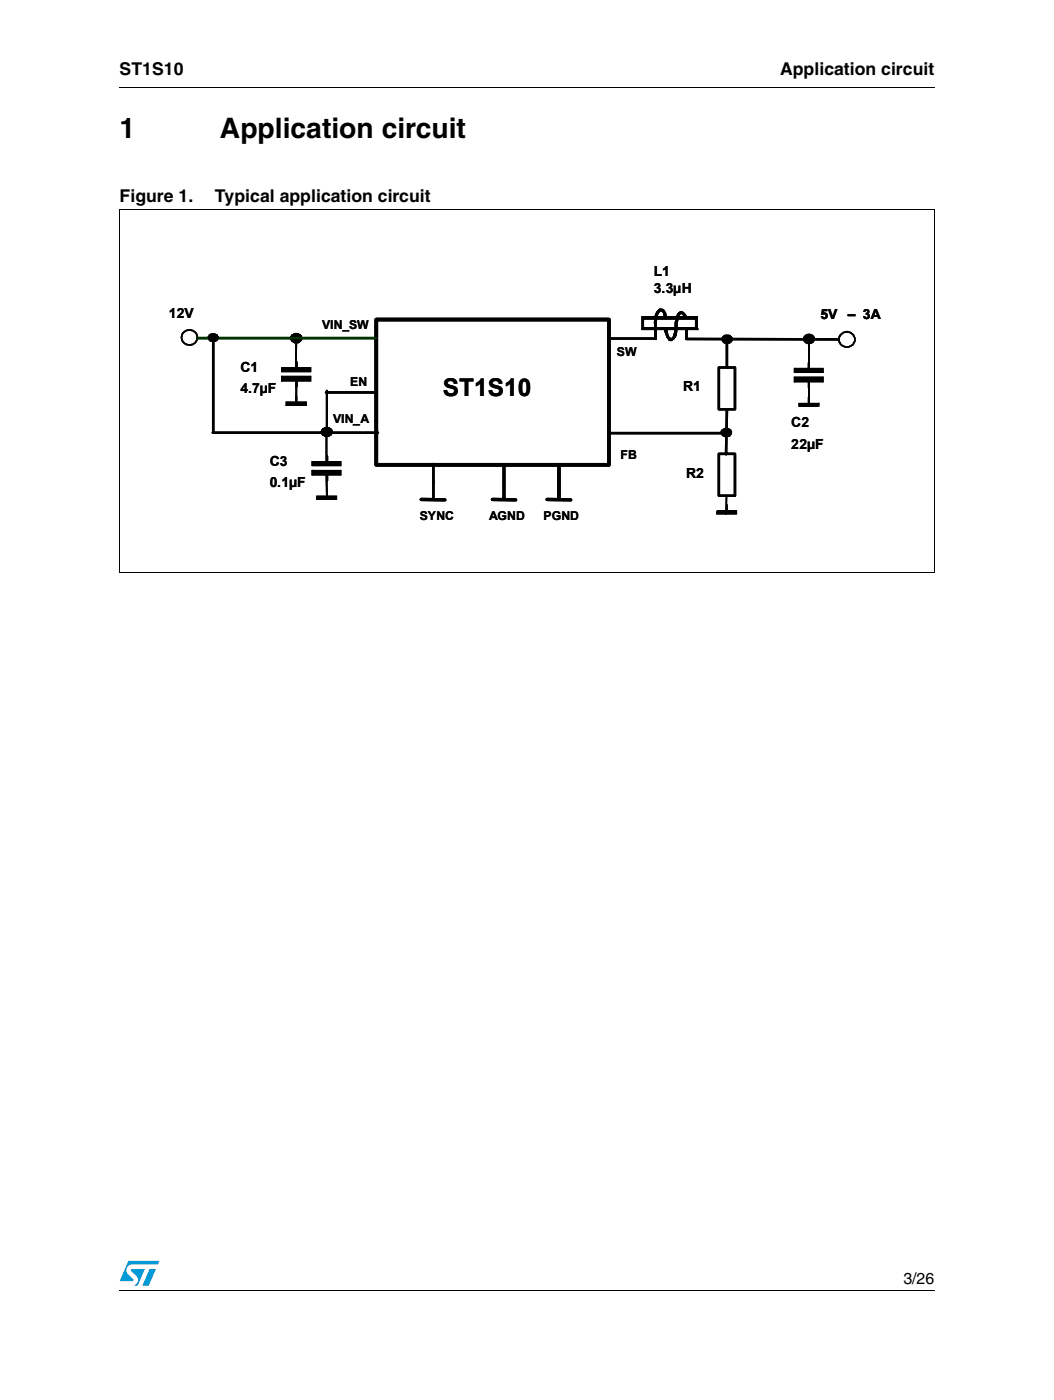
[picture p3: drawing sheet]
<svg xmlns="http://www.w3.org/2000/svg" width="210mm" height="279mm" viewBox="0 0 210 279" stroke-linecap="round" stroke-linejoin="round" font-family="sans-serif">
<defs><g id="words">
<g font-size="5.6">
<text x="23.9" y="27.6">1</text>
<text x="43.9" y="27.6">Application circuit</text>
</g>
<text font-size="4.9" x="88.3" y="79.1">ST1S10</text>
<g font-size="3.5">
<text x="23.9" y="15">ST1S10</text>
<text x="155.6" y="15">Application circuit</text>
<text x="23.9" y="40.3">Figure 1.</text>
<text x="42.9" y="40.3">Typical application circuit</text>
</g>
<text font-size="3.2" x="180.2" y="256.3">3/26</text>
<g font-size="2.8">
<text x="130.4" y="55">L1</text>
<text x="130.4" y="58.4">3.3µH</text>
<text x="33.7" y="63.5">12V</text>
<text x="163.7" y="63.6">5V</text>
<text x="169.1" y="63.6">– 3A</text>
<text x="48" y="74.2">C1</text>
<text x="48" y="78.5">4.7µF</text>
<text x="136.3" y="78.1">R1</text>
<text x="157.9" y="85.2">C2</text>
<text x="157.9" y="89.6">22µF</text>
<text x="53.8" y="92.9">C3</text>
<text x="136.9" y="95.4">R2</text>
<text x="53.8" y="97.2">0.1µF</text>
</g>
<g font-size="2.4">
<text x="64.3" y="65.6">VIN_SW</text>
<text x="123.1" y="71">SW</text>
<text x="69.9" y="77">EN</text>
<text x="66.5" y="84.5">VIN_A</text>
<text x="123.8" y="91.6">FB</text>
<text x="83.8" y="103.8">SYNC</text>
<text x="97.5" y="103.9">AGND</text>
<text x="108.5" y="103.9">PGND</text>
</g>
</g></defs>
<g fill="#009ad9">
<path d="M29.8 253.3h1.3l-1.4 3.3h-1.3z"/>
<path d="M25.6 251.6h6.2l-.3 .8h-5.2a1.13 1.13 0 0 0-1 .7 1.13 1.13 0 0 0 .3 1.2l1 1v.3l-2.7 .1z"/>
<path d="M26.2 253.3h2.7l-1.4 3.3-.7-.1a1.18 1.18 0 0 0 .4-1.8l-1-1.1z"/>
</g>
<path d="M23.8 17.4l.1 .2zM23.8 257.4l.1 .2z" fill="#000"/>
<path d="M23.9 17.5h162.6M23.8 41.8h162.7M23.9 41.9v72.2M186.4 41.9v72.2M23.8 114.2h162.7M23.9 257.5h162.6" fill="none" stroke="#000" stroke-width=".2"/>
<path d="M33.6 52.3h142.8v54.5h-142.8z" fill="#fff"/>
<path d="M75 63.8h46.5v29h-46.5z" fill="none" stroke="#000" stroke-width=".76"/>
<path d="M36.6 66.3a1.68 1.68 0 0 1 2.7 .8v.7a1.44 1.44 0 0 1-1.1 1h-.7a1.52 1.52 0 0 1-.9-2.5zM59.1 67.7l-.1 6.2M59.1 75.7v5M161.4 67.9l-.1 6.1M161.4 75.8v5M167.6 66.9a1.65 1.65 0 0 1 1.7-.7 1.65 1.65 0 0 1 1.2 1.3v.6l-.3 .6-.9 .6-.9-.1a1.37 1.37 0 0 1-1-1.7zM65.1 86.4v6.2M65.1 94.5l.1 4.9M144.9 99l-.1 3.6" fill="none" stroke="#000" stroke-width=".34"/>
<g fill="#000">
<path d="M41.6 66.8a1.28 1.28 0 0 1 2 .3 1.11 1.11 0 0 1-1.1 1.2 1.11 1.11 0 0 1-1.1-1.2z" fill-rule="evenodd"/>
<path d="M41.6 66.8a1.28 1.28 0 0 1 2 .3 1.11 1.11 0 0 1-1.1 1.2 1.11 1.11 0 0 1-1.1-1.2z" fill-rule="evenodd"/>
<path d="M56.1 74.1h.4l-.2-.2h5.5v.4h-5.5l-.2-.2 .2 .2h-.2z" fill-rule="evenodd"/>
<path d="M56.1 74.1h.4l-.2-.2h5.5v.4h-5.5l-.2-.2 .2 .2h-.2z" fill-rule="evenodd"/>
<path d="M56.1 74.1h.4l-.2-.2h5.5v.4h-5.5l-.2-.2 .2 .2h-.2z" fill-rule="evenodd"/>
<path d="M56.1 73.3h.2v.2l.2-.1v.7h-.4v-.7l.2-.1-.2 .1z" fill-rule="evenodd"/>
<path d="M56.1 75.2h.4v.7l-.2-.1v.3h-.2v-.2l.2 .2-.2-.2z" fill-rule="evenodd"/>
<path d="M56.1 73.3h.2v.2l.2-.1v.7h-.4v-.7l.2-.1-.2 .1z" fill-rule="evenodd"/>
<path d="M56.1 75.2h.4v.7l-.2-.1v.3h-.2v-.2l.2 .2-.2-.2z" fill-rule="evenodd"/>
<path d="M56.1 73.3h.2v.2l.2-.1v.7h-.4v-.7l.2-.1-.2 .1z" fill-rule="evenodd"/>
<path d="M56.1 75.2h.4v.7l-.2-.1v.3h-.2v-.2l.2 .2-.2-.2z" fill-rule="evenodd"/>
<path d="M56.1 75h.2l-.2 .3 .2-.3h5.5v.4h-5.5l.2-.1h-.4z" fill-rule="evenodd"/>
<path d="M56.1 75h.2l-.2 .3 .2-.3h5.5v.4h-5.5l.2-.1h-.4z" fill-rule="evenodd"/>
<path d="M56.1 75h.2l-.2 .3 .2-.3h5.5v.4h-5.5l.2-.1h-.4z" fill-rule="evenodd"/>
<path d="M58.9 73.4h.5l-.3 .2z" fill-rule="evenodd"/>
<path d="M58.9 77.2h.5l-.3 .2z" fill-rule="evenodd"/>
<path d="M58.9 73.4h.5l-.3 .2z" fill-rule="evenodd"/>
<path d="M58.9 77.2h.5l-.3 .2z" fill-rule="evenodd"/>
<path d="M58.9 73.4h.5l-.3 .2z" fill-rule="evenodd"/>
<path d="M58.9 77.2h.5l-.3 .2z" fill-rule="evenodd"/>
<path d="M58.9 72.3h.5v1.1h-.5z" fill-rule="evenodd"/>
<path d="M58.9 75.9h.5v1.3h-.5z" fill-rule="evenodd"/>
<path d="M58.9 79.2h.4v1h-.4z" fill-rule="evenodd"/>
<path d="M58.3 66.8a1.11 1.11 0 0 1 1.3-.2 1.11 1.11 0 0 1 .5 1.3 1.56 1.56 0 0 1-1.4 .5 .97 .97 0 0 1-.6-1.3z" fill-rule="evenodd"/>
<path d="M58.9 72.3h.5v1.1h-.5z" fill-rule="evenodd"/>
<path d="M58.9 75.9h.5v1.3h-.5z" fill-rule="evenodd"/>
<path d="M58.9 79.2h.4v1h-.4z" fill-rule="evenodd"/>
<path d="M58.3 66.8a1.11 1.11 0 0 1 1.3-.2 1.11 1.11 0 0 1 .5 1.3 1.56 1.56 0 0 1-1.4 .5 .97 .97 0 0 1-.6-1.3z" fill-rule="evenodd"/>
<path d="M58.9 72.3h.5v1.1h-.5z" fill-rule="evenodd"/>
<path d="M58.9 75.9h.5v1.3h-.5z" fill-rule="evenodd"/>
<path d="M58.9 79.2h.4v1h-.4z" fill-rule="evenodd"/>
<path d="M58.3 66.8a1.11 1.11 0 0 1 1.3-.2 1.11 1.11 0 0 1 .5 1.3 1.56 1.56 0 0 1-1.4 .5 .97 .97 0 0 1-.6-1.3z" fill-rule="evenodd"/>
<path d="M59 78.9h.2l.1 .3h-.4z" fill-rule="evenodd"/>
<path d="M59 78.9h.2l.1 .3h-.4z" fill-rule="evenodd"/>
<path d="M59 78.9h.2l.1 .3h-.4z" fill-rule="evenodd"/>
<path d="M59 72.1h.3l.1 .2h-.5z" fill-rule="evenodd"/>
<path d="M59.1 75.8l.3 .1h-.5z" fill-rule="evenodd"/>
<path d="M59 72.1h.3l.1 .2h-.5z" fill-rule="evenodd"/>
<path d="M59.1 75.8l.3 .1h-.5z" fill-rule="evenodd"/>
<path d="M59 72.1h.3l.1 .2h-.5z" fill-rule="evenodd"/>
<path d="M59.1 75.8l.3 .1h-.5z" fill-rule="evenodd"/>
<path d="M56.2 75.8h5.5l-.2 .1h.6v.2h-.4l.4-.2-.4 .2h-5.5z" fill-rule="evenodd"/>
<path d="M56.2 75.8h5.5l-.2 .1h.6v.2h-.4l.4-.2-.4 .2h-5.5z" fill-rule="evenodd"/>
<path d="M56.2 75.8h5.5l-.2 .1h.6v.2h-.4l.4-.2-.4 .2h-5.5z" fill-rule="evenodd"/>
<path d="M61.6 73.4h.5v.7l-.3 .2 .3-.2v.2h-.3v-.4l-.2 .2z" fill-rule="evenodd"/>
<path d="M61.6 75.3l.2 .1v-.4h.3v.3l-.3-.3 .3 .3v.6h-.5z" fill-rule="evenodd"/>
<path d="M61.6 73.4h.5v.7l-.3 .2 .3-.2v.2h-.3v-.4l-.2 .2z" fill-rule="evenodd"/>
<path d="M61.6 75.3l.2 .1v-.4h.3v.3l-.3-.3 .3 .3v.6h-.5z" fill-rule="evenodd"/>
<path d="M61.6 73.4h.5v.7l-.3 .2 .3-.2v.2h-.3v-.4l-.2 .2z" fill-rule="evenodd"/>
<path d="M61.6 75.3l.2 .1v-.4h.3v.3l-.3-.3 .3 .3v.6h-.5z" fill-rule="evenodd"/>
<path d="M56.2 73.3h5.6l.3 .1-.3-.1h.3v.1h-.5l.2 .2h-5.6z" fill-rule="evenodd"/>
<path d="M56.2 73.3h5.6l.3 .1-.3-.1h.3v.1h-.5l.2 .2h-5.6z" fill-rule="evenodd"/>
<path d="M56.2 73.3h5.6l.3 .1-.3-.1h.3v.1h-.5l.2 .2h-5.6z" fill-rule="evenodd"/>
<path d="M128 63.4h.5v2.1l-.3-.2v.6h-.2v-.4l.2 .4-.2-.4z" fill-rule="evenodd"/>
<path d="M128 63.4h.5v2.1l-.3-.2v.6h-.2v-.4l.2 .4-.2-.4z" fill-rule="evenodd"/>
<path d="M128 63.4h.5v2.1l-.3-.2v.6h-.2v-.4l.2 .4-.2-.4z" fill-rule="evenodd"/>
<path d="M128 63.1h.2l-.2 .3 .2-.3h10.7v.7h-10.7l.4-.4h-.6z" fill-rule="evenodd"/>
<path d="M128 63.1h.2l-.2 .3 .2-.3h10.7v.7h-10.7l.4-.4h-.6z" fill-rule="evenodd"/>
<path d="M128 63.1h.2l-.2 .3 .2-.3h10.7v.7h-10.7l.4-.4h-.6z" fill-rule="evenodd"/>
<path d="M131 62.1l.5-.5 1 .1 .4 .7 .1 .9-.5 .1-.2-.8-.2-.3-.2-.1a1.48 1.48 0 0 0-.8 1.4l-.1 .9h-.6l.3-1.8z" fill-rule="evenodd"/>
<path d="M131 62.1l.5-.5 1 .1 .4 .7 .1 .9-.5 .1-.2-.8-.2-.3-.2-.1a1.48 1.48 0 0 0-.8 1.4l-.1 .9h-.6l.3-1.8z" fill-rule="evenodd"/>
<path d="M131 62.1l.5-.5 1 .1 .4 .7 .1 .9-.5 .1-.2-.8-.2-.3-.2-.1a1.48 1.48 0 0 0-.8 1.4l-.1 .9h-.6l.3-1.8z" fill-rule="evenodd"/>
<path d="M132.5 65.4l.5-.1 .3 1.4 .3 .6 .2 .1v.7l-.5-.2-.1-.3a4.3 4.3 0 0 1-.7-2.2z" fill-rule="evenodd"/>
<path d="M132.5 65.4l.5-.1 .3 1.4 .3 .6 .2 .1v.7l-.5-.2-.1-.3a4.3 4.3 0 0 1-.7-2.2z" fill-rule="evenodd"/>
<path d="M132.5 65.4l.5-.1 .3 1.4 .3 .6 .2 .1v.7l-.5-.2-.1-.3a4.3 4.3 0 0 1-.7-2.2z" fill-rule="evenodd"/>
<path d="M134.6 65.5h.6a2.41 2.41 0 0 1-1.2 2.6h-.2l-.1-.6h.2a2.34 2.34 0 0 0 .7-2z" fill-rule="evenodd"/>
<path d="M134.6 65.5h.6a2.41 2.41 0 0 1-1.2 2.6h-.2l-.1-.6h.2a2.34 2.34 0 0 0 .7-2z" fill-rule="evenodd"/>
<path d="M134.6 65.5h.6a2.41 2.41 0 0 1-1.2 2.6h-.2l-.1-.6h.2a2.34 2.34 0 0 0 .7-2z" fill-rule="evenodd"/>
<path d="M135.1 62.6l.7-.5 .1 .6a1.08 1.08 0 0 0-.6 1.2l-.1 1.6h-.6a7.3 7.3 0 0 1 .5-2.9z" fill-rule="evenodd"/>
<path d="M135.1 62.6l.7-.5 .1 .6a1.08 1.08 0 0 0-.6 1.2l-.1 1.6h-.6a7.3 7.3 0 0 1 .5-2.9z" fill-rule="evenodd"/>
<path d="M135.1 62.6l.7-.5 .1 .6a1.08 1.08 0 0 0-.6 1.2l-.1 1.6h-.6a7.3 7.3 0 0 1 .5-2.9z" fill-rule="evenodd"/>
<path d="M136.6 65.4h.6v2.4h-.6z" fill-rule="evenodd"/>
<path d="M136.6 65.4h.6v2.4h-.6z" fill-rule="evenodd"/>
<path d="M136.6 65.4h.6v2.4h-.6z" fill-rule="evenodd"/>
<path d="M135.8 62.1a1.61 1.61 0 0 1 1.3 1.3l-.6 .2-.4-.8-.3-.1z" fill-rule="evenodd"/>
<path d="M135.8 62.1a1.61 1.61 0 0 1 1.3 1.3l-.6 .2-.4-.8-.3-.1z" fill-rule="evenodd"/>
<path d="M135.8 62.1a1.61 1.61 0 0 1 1.3 1.3l-.6 .2-.4-.8-.3-.1z" fill-rule="evenodd"/>
<path d="M128.3 65.3h10.7l-.3 .2h.6v.4h-.3l.3-.4-.3 .4h-10.7z" fill-rule="evenodd"/>
<path d="M128.3 65.3h10.7l-.3 .2h.6v.4h-.3l.3-.4-.3 .4h-10.7z" fill-rule="evenodd"/>
<path d="M128.3 65.3h10.7l-.3 .2h.6v.4h-.3l.3-.4-.3 .4h-10.7z" fill-rule="evenodd"/>
<path d="M138.9 63.1h.3v.3l-.3-.3 .3 .3v2.1h-.6v-2.1l.3 .4z" fill-rule="evenodd"/>
<path d="M138.9 63.1h.3v.3l-.3-.3 .3 .3v2.1h-.6v-2.1l.3 .4z" fill-rule="evenodd"/>
<path d="M138.9 63.1h.3v.3l-.3-.3 .3 .3v2.1h-.6v-2.1l.3 .4z" fill-rule="evenodd"/>
<path d="M144.4 67l.2-.1a1.26 1.26 0 0 1 1.3 .3 .96 .96 0 0 1-.1 1.2 .96 .96 0 0 1-1.2 .1 .83 .83 0 0 1-.6-.7 .83 .83 0 0 1 .4-.8z" fill-rule="evenodd"/>
<path d="M144.4 67l.2-.1a1.26 1.26 0 0 1 1.3 .3 .96 .96 0 0 1-.1 1.2 .96 .96 0 0 1-1.2 .1 .83 .83 0 0 1-.6-.7 .83 .83 0 0 1 .4-.8z" fill-rule="evenodd"/>
<path d="M158.4 74.3h.5l-.3-.2h5.4v.3h-5.4l-.2-.1 .2 .1h-.2z" fill-rule="evenodd"/>
<path d="M158.4 74.3h.5l-.3-.2h5.4v.3h-5.4l-.2-.1 .2 .1h-.2z" fill-rule="evenodd"/>
<path d="M158.4 74.3h.5l-.3-.2h5.4v.3h-5.4l-.2-.1 .2 .1h-.2z" fill-rule="evenodd"/>
<path d="M158.4 73.4h.2v.3l.2-.1v.7h-.4v-.7l.2-.2-.2 .2z" fill-rule="evenodd"/>
<path d="M158.4 75.4h.3l-.1 .9h-.2v-.2l.2 .2-.2-.2z" fill-rule="evenodd"/>
<path d="M158.4 73.4h.2v.3l.2-.1v.7h-.4v-.7l.2-.2-.2 .2z" fill-rule="evenodd"/>
<path d="M158.4 75.4h.3l-.1 .9h-.2v-.2l.2 .2-.2-.2z" fill-rule="evenodd"/>
<path d="M158.4 73.4h.2v.3l.2-.1v.7h-.4v-.7l.2-.2-.2 .2z" fill-rule="evenodd"/>
<path d="M158.4 75.4h.3l-.1 .9h-.2v-.2l.2 .2-.2-.2z" fill-rule="evenodd"/>
<path d="M158.4 75.2h.2l-.2 .2 .2-.2h5.4v.3h-5.4l.2-.1h-.4z" fill-rule="evenodd"/>
<path d="M158.4 75.2h.2l-.2 .2 .2-.2h5.4v.3h-5.4l.2-.1h-.4z" fill-rule="evenodd"/>
<path d="M158.4 75.2h.2l-.2 .2 .2-.2h5.4v.3h-5.4l.2-.1h-.4z" fill-rule="evenodd"/>
<path d="M161.2 73.6h.4z" fill-rule="evenodd"/>
<path d="M161.2 77.4h.4z" fill-rule="evenodd"/>
<path d="M161.2 73.6h.4z" fill-rule="evenodd"/>
<path d="M161.2 77.4h.4z" fill-rule="evenodd"/>
<path d="M161.2 73.6h.4z" fill-rule="evenodd"/>
<path d="M161.2 77.4h.4z" fill-rule="evenodd"/>
<path d="M161.2 79.2h.3v1.2h-.3z" fill-rule="evenodd"/>
<path d="M161.2 79.2h.3v1.2h-.3z" fill-rule="evenodd"/>
<path d="M161.2 79.2h.3v1.2h-.3z" fill-rule="evenodd"/>
<path d="M161.2 72.4h.4v1.2h-.4z" fill-rule="evenodd"/>
<path d="M161.2 76.1h.4v1.3h-.4z" fill-rule="evenodd"/>
<path d="M160.7 66.9a1.06 1.06 0 0 1 1.3-.1 1.06 1.06 0 0 1 .4 1.2 1.12 1.12 0 0 1-1.3 .6 1.12 1.12 0 0 1-.8-1.2z" fill-rule="evenodd"/>
<path d="M161.2 72.4h.4v1.2h-.4z" fill-rule="evenodd"/>
<path d="M161.2 76.1h.4v1.3h-.4z" fill-rule="evenodd"/>
<path d="M160.7 66.9a1.06 1.06 0 0 1 1.3-.1 1.06 1.06 0 0 1 .4 1.2 1.12 1.12 0 0 1-1.3 .6 1.12 1.12 0 0 1-.8-1.2z" fill-rule="evenodd"/>
<path d="M161.2 72.4h.4v1.2h-.4z" fill-rule="evenodd"/>
<path d="M161.2 76.1h.4v1.3h-.4z" fill-rule="evenodd"/>
<path d="M160.7 66.9a1.06 1.06 0 0 1 1.3-.1 1.06 1.06 0 0 1 .4 1.2 1.12 1.12 0 0 1-1.3 .6 1.12 1.12 0 0 1-.8-1.2z" fill-rule="evenodd"/>
<path d="M161.2 79.1l.3 .1h-.3z" fill-rule="evenodd"/>
<path d="M161.2 79.1l.3 .1h-.3z" fill-rule="evenodd"/>
<path d="M161.2 79.1l.3 .1h-.3z" fill-rule="evenodd"/>
<path d="M161.2 72.2h.3l.1 .2h-.4z" fill-rule="evenodd"/>
<path d="M161.2 75.9h.3l.1 .2h-.4z" fill-rule="evenodd"/>
<path d="M161.2 72.2h.3l.1 .2h-.4z" fill-rule="evenodd"/>
<path d="M161.2 75.9h.3l.1 .2h-.4z" fill-rule="evenodd"/>
<path d="M161.2 72.2h.3l.1 .2h-.4z" fill-rule="evenodd"/>
<path d="M161.2 75.9h.3l.1 .2h-.4z" fill-rule="evenodd"/>
<path d="M158.5 75.9h5.5l-.2 .2h.5v.2h-.3l.3-.2-.3 .2h-5.5z" fill-rule="evenodd"/>
<path d="M158.5 75.9h5.5l-.2 .2h.5v.2h-.3l.3-.2-.3 .2h-5.5z" fill-rule="evenodd"/>
<path d="M158.5 75.9h5.5l-.2 .2h.5v.2h-.3l.3-.2-.3 .2h-5.5z" fill-rule="evenodd"/>
<path d="M163.9 73.6h.4v.7l-.3 .1 .3-.1v.1h-.3v-.3l-.1 .2z" fill-rule="evenodd"/>
<path d="M163.8 75.4l.2 .1v-.3h.3v.2l-.3-.2 .3 .2v.7h-.5z" fill-rule="evenodd"/>
<path d="M163.9 73.6h.4v.7l-.3 .1 .3-.1v.1h-.3v-.3l-.1 .2z" fill-rule="evenodd"/>
<path d="M163.8 75.4l.2 .1v-.3h.3v.2l-.3-.2 .3 .2v.7h-.5z" fill-rule="evenodd"/>
<path d="M163.9 73.6h.4v.7l-.3 .1 .3-.1v.1h-.3v-.3l-.1 .2z" fill-rule="evenodd"/>
<path d="M163.8 75.4l.2 .1v-.3h.3v.2l-.3-.2 .3 .2v.7h-.5z" fill-rule="evenodd"/>
<path d="M158.5 73.4h5.5l.3 .2-.3-.2h.3v.2l-5.8 .1z" fill-rule="evenodd"/>
<path d="M158.5 73.4h5.5l.3 .2-.3-.2h.3v.2l-5.8 .1z" fill-rule="evenodd"/>
<path d="M158.5 73.4h5.5l.3 .2-.3-.2h.3v.2l-5.8 .1z" fill-rule="evenodd"/>
<path d="M57 80.8h4.1v.2h-3.9l-.2-.2 .2 .2h-.2z" fill-rule="evenodd"/>
<path d="M57 80.8h4.1v.2h-3.9l-.2-.2 .2 .2h-.2z" fill-rule="evenodd"/>
<path d="M57 80.8h4.1v.2h-3.9l-.2-.2 .2 .2h-.2z" fill-rule="evenodd"/>
<path d="M57 80.2h.2v.2v-.1v.6h-.2v-.6l.2-.1-.2 .1z" fill-rule="evenodd"/>
<path d="M57 80.2h.2v.2v-.1v.6h-.2v-.6l.2-.1-.2 .1z" fill-rule="evenodd"/>
<path d="M57 80.2h.2v.2v-.1v.6h-.2v-.6l.2-.1-.2 .1z" fill-rule="evenodd"/>
<path d="M58.9 80.2h.4l-.2 .3z" fill-rule="evenodd"/>
<path d="M58.9 80.2h.4l-.2 .3z" fill-rule="evenodd"/>
<path d="M58.9 80.2h.4l-.2 .3z" fill-rule="evenodd"/>
<path d="M60.9 80.2h.3v.6l-.1 .2 .1-.2v.2h-.1v-.2h-.2z" fill-rule="evenodd"/>
<path d="M60.9 80.2h.3v.6l-.1 .2 .1-.2v.2h-.1v-.2h-.2z" fill-rule="evenodd"/>
<path d="M60.9 80.2h.3v.6l-.1 .2 .1-.2v.2h-.1v-.2h-.2z" fill-rule="evenodd"/>
<path d="M57.1 80.2h4l.1 .1-.1-.1h.1v.1h-.3l.2 .2h-4z" fill-rule="evenodd"/>
<path d="M57.1 80.2h4l.1 .1-.1-.1h.1v.1h-.3l.2 .2h-4z" fill-rule="evenodd"/>
<path d="M57.1 80.2h4l.1 .1-.1-.1h.1v.1h-.3l.2 .2h-4z" fill-rule="evenodd"/>
<path d="M62.2 92.9h.4l-.2-.2h5.5v.3h-5.5l-.2-.1 .2 .1h-.2z" fill-rule="evenodd"/>
<path d="M62.2 92.9h.4l-.2-.2h5.5v.3h-5.5l-.2-.1 .2 .1h-.2z" fill-rule="evenodd"/>
<path d="M62.2 92.9h.4l-.2-.2h5.5v.3h-5.5l-.2-.1 .2 .1h-.2z" fill-rule="evenodd"/>
<path d="M62.2 92h.2v.3l.2-.1v.7h-.4v-.7l.2-.2-.2 .2z" fill-rule="evenodd"/>
<path d="M62.2 94h.4v.7l-.2-.1v.3h-.2v-.2l.2 .2-.2-.2z" fill-rule="evenodd"/>
<path d="M62.2 92h.2v.3l.2-.1v.7h-.4v-.7l.2-.2-.2 .2z" fill-rule="evenodd"/>
<path d="M62.2 94h.4v.7l-.2-.1v.3h-.2v-.2l.2 .2-.2-.2z" fill-rule="evenodd"/>
<path d="M62.2 92h.2v.3l.2-.1v.7h-.4v-.7l.2-.2-.2 .2z" fill-rule="evenodd"/>
<path d="M62.2 94h.4v.7l-.2-.1v.3h-.2v-.2l.2 .2-.2-.2z" fill-rule="evenodd"/>
<path d="M62.2 93.8h.2l-.2 .2 .2-.2h5.5v.4h-5.5l.2-.2h-.4z" fill-rule="evenodd"/>
<path d="M62.2 93.8h.2l-.2 .2 .2-.2h5.5v.4h-5.5l.2-.2h-.4z" fill-rule="evenodd"/>
<path d="M62.2 93.8h.2l-.2 .2 .2-.2h5.5v.4h-5.5l.2-.2h-.4z" fill-rule="evenodd"/>
<path d="M63.1 99.6l4.1-.1v.3h-3.9l-.2-.2 .2 .2h-.2z" fill-rule="evenodd"/>
<path d="M63.1 99.6l4.1-.1v.3h-3.9l-.2-.2 .2 .2h-.2z" fill-rule="evenodd"/>
<path d="M63.1 99.6l4.1-.1v.3h-3.9l-.2-.2 .2 .2h-.2z" fill-rule="evenodd"/>
<path d="M63.1 98.9l.1 .3 .1-.2v.7h-.2z" fill-rule="evenodd"/>
<path d="M63.1 98.9l.1 .3 .1-.2v.7h-.2z" fill-rule="evenodd"/>
<path d="M63.1 98.9l.1 .3 .1-.2v.7h-.2z" fill-rule="evenodd"/>
<path d="M65 92.2h.5l-.3 .2z" fill-rule="evenodd"/>
<path d="M65 96h.5z" fill-rule="evenodd"/>
<path d="M65 99h.4l-.1 .2h-.3z" fill-rule="evenodd"/>
<path d="M65 92.2h.5l-.3 .2z" fill-rule="evenodd"/>
<path d="M65 96h.5z" fill-rule="evenodd"/>
<path d="M65 99h.4l-.1 .2h-.3z" fill-rule="evenodd"/>
<path d="M65 92.2h.5l-.3 .2z" fill-rule="evenodd"/>
<path d="M65 96h.5z" fill-rule="evenodd"/>
<path d="M65 99h.4l-.1 .2h-.3z" fill-rule="evenodd"/>
<path d="M65 91h.5v1.2h-.5z" fill-rule="evenodd"/>
<path d="M65 94.7h.5v1.3h-.5z" fill-rule="evenodd"/>
<path d="M65 97.9h.4v1.1h-.4z" fill-rule="evenodd"/>
<path d="M64.4 85.6a1.14 1.14 0 0 1 1.2-.3 1.14 1.14 0 0 1 .7 1.1 1.18 1.18 0 0 1-1.2 .7 1.18 1.18 0 0 1-1.1-1z" fill-rule="evenodd"/>
<path d="M65 91h.5v1.2h-.5z" fill-rule="evenodd"/>
<path d="M65 94.7h.5v1.3h-.5z" fill-rule="evenodd"/>
<path d="M65 97.9h.4v1.1h-.4z" fill-rule="evenodd"/>
<path d="M64.4 85.6a1.14 1.14 0 0 1 1.2-.3 1.14 1.14 0 0 1 .7 1.1 1.18 1.18 0 0 1-1.2 .7 1.18 1.18 0 0 1-1.1-1z" fill-rule="evenodd"/>
<path d="M65 91h.5v1.2h-.5z" fill-rule="evenodd"/>
<path d="M65 94.7h.5v1.3h-.5z" fill-rule="evenodd"/>
<path d="M65 97.9h.4v1.1h-.4z" fill-rule="evenodd"/>
<path d="M64.4 85.6a1.14 1.14 0 0 1 1.2-.3 1.14 1.14 0 0 1 .7 1.1 1.18 1.18 0 0 1-1.2 .7 1.18 1.18 0 0 1-1.1-1z" fill-rule="evenodd"/>
<path d="M65 97.7h.3l.1 .2h-.4z" fill-rule="evenodd"/>
<path d="M65 97.7h.3l.1 .2h-.4z" fill-rule="evenodd"/>
<path d="M65 97.7h.3l.1 .2h-.4z" fill-rule="evenodd"/>
<path d="M65.2 90.7l.3 .3h-.5z" fill-rule="evenodd"/>
<path d="M65 94.7l.2-.1 .3 .1z" fill-rule="evenodd"/>
<path d="M65.2 90.7l.3 .3h-.5z" fill-rule="evenodd"/>
<path d="M65 94.7l.2-.1 .3 .1z" fill-rule="evenodd"/>
<path d="M65.2 90.7l.3 .3h-.5z" fill-rule="evenodd"/>
<path d="M65 94.7l.2-.1 .3 .1z" fill-rule="evenodd"/>
<path d="M67 99h.2v.8v-.3l-.2 .1z" fill-rule="evenodd"/>
<path d="M67 99h.2v.8v-.3l-.2 .1z" fill-rule="evenodd"/>
<path d="M67 99h.2v.8v-.3l-.2 .1z" fill-rule="evenodd"/>
<path d="M63.2 98.9h4v.2v-.2v.2h-.2l.2 .1h-4z" fill-rule="evenodd"/>
<path d="M63.2 98.9h4v.2v-.2v.2h-.2l.2 .1h-4z" fill-rule="evenodd"/>
<path d="M63.2 98.9h4v.2v-.2v.2h-.2l.2 .1h-4z" fill-rule="evenodd"/>
<path d="M62.3 94.6h5.5l-.2 .1h.5v.2h-.3l.3-.2-.3 .2h-5.5z" fill-rule="evenodd"/>
<path d="M62.3 94.6h5.5l-.2 .1h.5v.2h-.3l.3-.2-.3 .2h-5.5z" fill-rule="evenodd"/>
<path d="M62.3 94.6h5.5l-.2 .1h.5v.2h-.3l.3-.2-.3 .2h-5.5z" fill-rule="evenodd"/>
<path d="M67.7 92.2h.4v.7l-.2 .1 .2-.1v.1h-.2v-.3l-.2 .2z" fill-rule="evenodd"/>
<path d="M67.7 94l.2 .1v-.3h.2v.2l-.2-.2 .2 .2v.7h-.4z" fill-rule="evenodd"/>
<path d="M67.7 92.2h.4v.7l-.2 .1 .2-.1v.1h-.2v-.3l-.2 .2z" fill-rule="evenodd"/>
<path d="M67.7 94l.2 .1v-.3h.2v.2l-.2-.2 .2 .2v.7h-.4z" fill-rule="evenodd"/>
<path d="M67.7 92.2h.4v.7l-.2 .1 .2-.1v.1h-.2v-.3l-.2 .2z" fill-rule="evenodd"/>
<path d="M67.7 94l.2 .1v-.3h.2v.2l-.2-.2 .2 .2v.7h-.4z" fill-rule="evenodd"/>
<path d="M62.3 92h5.6l.2 .2-.2-.2h.2v.2h-.4l.2 .2h-5.6z" fill-rule="evenodd"/>
<path d="M62.3 92h5.6l.2 .2-.2-.2h.2v.2h-.4l.2 .2h-5.6z" fill-rule="evenodd"/>
<path d="M62.3 92h5.6l.2 .2-.2-.2h.2v.2h-.4l.2 .2h-5.6z" fill-rule="evenodd"/>
<path d="M100.2 99.4h.6l-.1 .2h-.4z" fill-rule="evenodd"/>
<path d="M100.2 99.4h.6l-.1 .2h-.4z" fill-rule="evenodd"/>
<path d="M100.2 99.4h.6l-.1 .2h-.4z" fill-rule="evenodd"/>
<path d="M100.2 93.2h.6v3.2h-.6z" fill-rule="evenodd"/>
<path d="M100.2 96.3h.6v3.2h-.6z" fill-rule="evenodd"/>
<path d="M100.2 93.2h.6v3.2h-.6z" fill-rule="evenodd"/>
<path d="M100.2 96.3h.6v3.2h-.6z" fill-rule="evenodd"/>
<path d="M100.2 93.2h.6v3.2h-.6z" fill-rule="evenodd"/>
<path d="M100.2 96.3h.6v3.2h-.6z" fill-rule="evenodd"/>
<path d="M100.5 92.8l.3 .4h-.6z" fill-rule="evenodd"/>
<path d="M100.5 92.8l.3 .4h-.6z" fill-rule="evenodd"/>
<path d="M100.5 92.8l.3 .4h-.6z" fill-rule="evenodd"/>
<path d="M111.2 99.2h.6l-.1 .2h-.5z" fill-rule="evenodd"/>
<path d="M111.2 99.2h.6l-.1 .2h-.5z" fill-rule="evenodd"/>
<path d="M111.2 99.2h.6l-.1 .2h-.5z" fill-rule="evenodd"/>
<path d="M111.2 93h.6v3.2h-.6z" fill-rule="evenodd"/>
<path d="M111.2 96.1h.6v3.3h-.6z" fill-rule="evenodd"/>
<path d="M111.2 93h.6v3.2h-.6z" fill-rule="evenodd"/>
<path d="M111.2 96.1h.6v3.3h-.6z" fill-rule="evenodd"/>
<path d="M111.2 93h.6v3.2h-.6z" fill-rule="evenodd"/>
<path d="M111.2 96.1h.6v3.3h-.6z" fill-rule="evenodd"/>
<path d="M111.2 92.8l.3-.2 .3 .4h-.6z" fill-rule="evenodd"/>
<path d="M111.2 92.8l.3-.2 .3 .4h-.6z" fill-rule="evenodd"/>
<path d="M111.2 92.8l.3-.2 .3 .4h-.6z" fill-rule="evenodd"/>
<path d="M144 85.8a1.29 1.29 0 0 1 1.8 0 .9 .9 0 0 1-.1 1.1 .9 .9 0 0 1-1 .2 .83 .83 0 0 1-.7-1.3z" fill-rule="evenodd"/>
<path d="M144 85.8a1.29 1.29 0 0 1 1.8 0 .9 .9 0 0 1-.1 1.1 .9 .9 0 0 1-1 .2 .83 .83 0 0 1-.7-1.3z" fill-rule="evenodd"/>
<path d="M159.3 81l4-.1v.3h-3.9l-.1-.2v.2z" fill-rule="evenodd"/>
<path d="M159.3 81l4-.1v.3h-3.9l-.1-.2v.2z" fill-rule="evenodd"/>
<path d="M159.3 81l4-.1v.3h-3.9l-.1-.2v.2z" fill-rule="evenodd"/>
<path d="M159.3 80.4l.1 .2 .1-.1v.5h-.2z" fill-rule="evenodd"/>
<path d="M159.3 80.4l.1 .2 .1-.1v.5h-.2z" fill-rule="evenodd"/>
<path d="M159.3 80.4l.1 .2 .1-.1v.5h-.2z" fill-rule="evenodd"/>
<path d="M161.2 80.4h.3l-.1 .2z" fill-rule="evenodd"/>
<path d="M161.2 80.4h.3l-.1 .2z" fill-rule="evenodd"/>
<path d="M161.2 80.4h.3l-.1 .2z" fill-rule="evenodd"/>
<path d="M163.2 80.4h.2v.8v-.4l-.2 .2z" fill-rule="evenodd"/>
<path d="M163.2 80.4h.2v.8v-.4l-.2 .2z" fill-rule="evenodd"/>
<path d="M163.2 80.4h.2v.8v-.4l-.2 .2z" fill-rule="evenodd"/>
<path d="M159.4 80.4l4 .1-4 .1z" fill-rule="evenodd"/>
<path d="M159.4 80.4l4 .1-4 .1z" fill-rule="evenodd"/>
<path d="M159.4 80.4l4 .1-4 .1z" fill-rule="evenodd"/>
<path d="M143 102.3h4v.4h-4l-.1-.2v.2v-.2h.2z" fill-rule="evenodd"/>
<path d="M143 102.3h4v.4h-4l-.1-.2v.2v-.2h.2z" fill-rule="evenodd"/>
<path d="M142.9 101.9l.1 .2 .1-.1v.6h-.2z" fill-rule="evenodd"/>
<path d="M142.9 101.9l.1 .2 .1-.1v.6h-.2z" fill-rule="evenodd"/>
<path d="M144.8 101.9h.4l-.1 .2h-.3z" fill-rule="evenodd"/>
<path d="M144.8 101.9h.4l-.1 .2h-.3z" fill-rule="evenodd"/>
<path d="M144.8 100.8h.4v1.1h-.4z" fill-rule="evenodd"/>
<path d="M144.8 100.8h.4v1.1h-.4z" fill-rule="evenodd"/>
<path d="M144.8 100.6h.3l.1 .2h-.4z" fill-rule="evenodd"/>
<path d="M144.8 100.6h.3l.1 .2h-.4z" fill-rule="evenodd"/>
<path d="M146.8 101.9h.2v.8v-.3l-.2 .1z" fill-rule="evenodd"/>
<path d="M146.8 101.9h.2v.8v-.3l-.2 .1z" fill-rule="evenodd"/>
<path d="M143 101.9l4 .1-4 .1z" fill-rule="evenodd"/>
<path d="M143 101.9l4 .1-4 .1z" fill-rule="evenodd"/>
</g>
<path d="M56.2 73.4h5.6v.7h-5.6zM56.2 75.2h5.6v.7h-5.6zM130.4 64.5h.6v3.3h-.6zM158.5 73.6h5.5v.7h-5.5zM158.5 75.4h5.5v.7h-5.5zM57.1 80.2h4v.7h-4zM62.3 92.2h5.6v.7h-5.6zM62.3 94h5.6v.7h-5.6zM63.2 99h4v.7h-4zM159.4 80.4h3.9v.6h-3.9zM143 101.9h4v.7h-4z" fill="#000"/>
<path d="M58.3 66.8a1.11 1.11 0 0 1 1.3-.2 1.11 1.11 0 0 1 .5 1.3 1.56 1.56 0 0 1-1.4 .5 .97 .97 0 0 1-.6-1.3zM144.4 67l.2-.1a1.26 1.26 0 0 1 1.3 .3 .96 .96 0 0 1-.1 1.2 .96 .96 0 0 1-1.2 .1 .83 .83 0 0 1-.6-.7 .83 .83 0 0 1 .4-.8zM160.7 66.9a1.06 1.06 0 0 1 1.3-.1 1.06 1.06 0 0 1 .4 1.2 1.12 1.12 0 0 1-1.3 .6 1.12 1.12 0 0 1-.8-1.2zM64.4 85.6a1.14 1.14 0 0 1 1.2-.3 1.14 1.14 0 0 1 .7 1.1 1.18 1.18 0 0 1-1.2 .7 1.18 1.18 0 0 1-1.1-1zM144 85.8a1.29 1.29 0 0 1 1.8 0 .9 .9 0 0 1-.1 1.1 .9 .9 0 0 1-1 .2 .83 .83 0 0 1-.7-1.3z" fill="none" stroke="#000" stroke-width=".2"/>
<path d="M42.5 67.9v18.4M65 78.3h10M121.5 67.6h9.1M136.9 67.6l30.3 .1M143.4 73.3h3.2v8.4h-3.2zM145 67.6v5.7M42.5 86.4h32.9M86.5 92.6v7.2M121.6 86.4h23.7M143.4 90.6h3.2v8.3h-3.2zM145 81.9l-.2 8.8" fill="none" stroke="#000" stroke-width=".51"/>
<path d="M39.4 67.5h35.6" fill="none" stroke="#030" stroke-width=".51"/>
<path d="M84 99.7l4.7 .1M98.2 99.7l4.7 .1M109.1 99.7l4.7 .1" fill="none" stroke="#000" stroke-width=".67"/>
<path d="M65.2 78v8.1" fill="none" stroke="#000" stroke-width=".42"/>
<use href="#words"/>
</svg>
